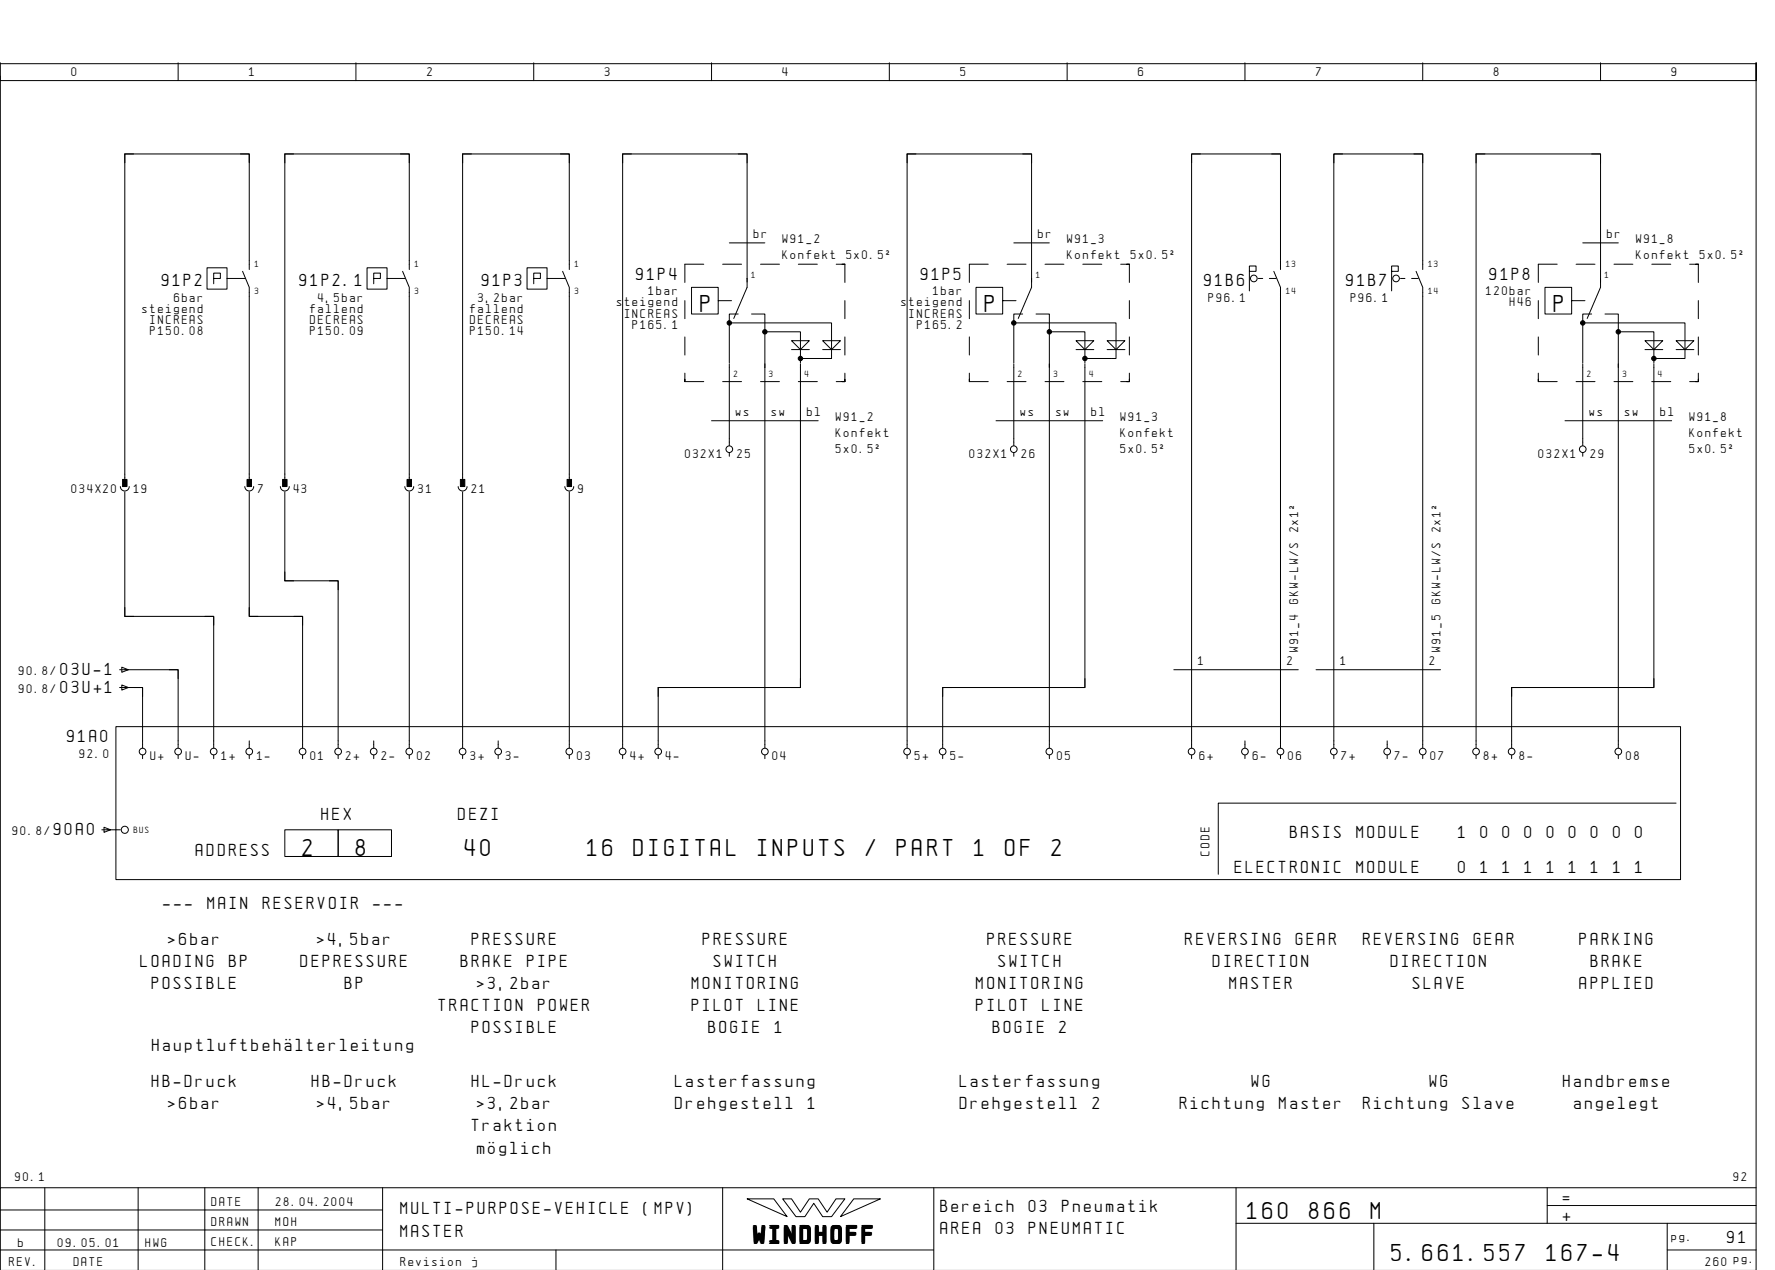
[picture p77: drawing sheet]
<svg xmlns="http://www.w3.org/2000/svg" width="399mm" height="286mm" viewBox="0 0 399 286" stroke-linecap="round" stroke-linejoin="round" font-family="sans-serif">
<defs><g id="words">
<g font-size="4.4">
<text x="157.6" y="70.1">P</text>
<text x="221.6" y="70.1">P</text>
<text x="349.6" y="70.1">P</text>
<text x="68.1" y="192.4">2</text>
<text x="80.1" y="192.4">8</text>
<text x="104.6" y="192.4">40</text>
<text x="132.1" y="192.4">16</text>
<text x="142.5" y="192.4">DIGITAL</text>
<text x="170.4" y="192.4">INPUTS</text>
<text x="194.8" y="192.4">/</text>
<text x="201.7" y="192.4">PART</text>
<text x="219.1" y="192.4">1</text>
<text x="226.1" y="192.4">OF</text>
<text x="236.6" y="192.4">2</text>
<text x="280.6" y="274.1">160</text>
<text x="294.5" y="274.1">866</text>
<text x="308.4" y="274.1">M</text>
<text x="169.5" y="279.3">WINDHOFF</text>
<text x="313.1" y="283.6">5.661.557</text>
<text x="347.9" y="283.6">167-4</text>
</g>
<g font-size="3.1">
<text x="36.4" y="64.4">91P2</text>
<text x="67.4" y="64.4">91P2.1</text>
<text x="108.4" y="64.4">91P3</text>
<text x="143.1" y="62.9">91P4</text>
<text x="207.1" y="62.9">91P5</text>
<text x="270.9" y="64.4">91B6</text>
<text x="302.9" y="64.4">91B7</text>
<text x="335.1" y="62.9">91P8</text>
<text x="13.6" y="151.9">03U-1</text>
<text x="13.6" y="155.9">03U+1</text>
<text x="15.1" y="166.9">91A0</text>
<text x="72.3" y="184.4">HEX</text>
<text x="103.1" y="184.4">DEZI</text>
<text x="12.1" y="187.9">90A0</text>
<text x="290.2" y="188.4">BASIS</text>
<text x="305.2" y="188.4">MODULE</text>
<text x="328.1" y="188.4">1</text>
<text x="333.1" y="188.4">0</text>
<text x="338" y="188.4">0</text>
<text x="343" y="188.4">0</text>
<text x="348" y="188.4">0</text>
<text x="353" y="188.4">0</text>
<text x="357.9" y="188.4">0</text>
<text x="362.9" y="188.4">0</text>
<text x="367.9" y="188.4">0</text>
<text x="44.1" y="192.4">ADDRESS</text>
<text x="277.8" y="196.4">ELECTRONIC</text>
<text x="305.2" y="196.4">MODULE</text>
<text x="328.1" y="196.4">0</text>
<text x="333.1" y="196.4">1</text>
<text x="338" y="196.4">1</text>
<text x="343" y="196.4">1</text>
<text x="348" y="196.4">1</text>
<text x="353" y="196.4">1</text>
<text x="357.9" y="196.4">1</text>
<text x="362.9" y="196.4">1</text>
<text x="367.9" y="196.4">1</text>
<text x="36.7" y="204.4">---</text>
<text x="46.7" y="204.4">MAIN</text>
<text x="59.1" y="204.4">RESERVOIR</text>
<text x="84" y="204.4">---</text>
<text x="37.9" y="212.4">&gt;6bar</text>
<text x="71.4" y="212.4">&gt;4,5bar</text>
<text x="106.1" y="212.4">PRESSURE</text>
<text x="158.1" y="212.4">PRESSURE</text>
<text x="222.1" y="212.4">PRESSURE</text>
<text x="266.7" y="212.4">REVERSING</text>
<text x="291.5" y="212.4">GEAR</text>
<text x="306.7" y="212.4">REVERSING</text>
<text x="331.5" y="212.4">GEAR</text>
<text x="355.4" y="212.4">PARKING</text>
<text x="31.6" y="217.4">LOADING</text>
<text x="51.5" y="217.4">BP</text>
<text x="67.6" y="217.4">DEPRESSURE</text>
<text x="103.6" y="217.4">BRAKE</text>
<text x="118.6" y="217.4">PIPE</text>
<text x="160.6" y="217.4">SWITCH</text>
<text x="224.6" y="217.4">SWITCH</text>
<text x="272.9" y="217.4">DIRECTION</text>
<text x="312.9" y="217.4">DIRECTION</text>
<text x="357.9" y="217.4">BRAKE</text>
<text x="34.1" y="222.4">POSSIBLE</text>
<text x="77.6" y="222.4">BP</text>
<text x="98.7" y="227.4">TRACTION</text>
<text x="107.4" y="222.4">&gt;3,2bar</text>
<text x="121.1" y="227.4">POWER</text>
<text x="155.6" y="222.4">MONITORING</text>
<text x="155.6" y="227.4">PILOT</text>
<text x="170.6" y="227.4">LINE</text>
<text x="219.6" y="222.4">MONITORING</text>
<text x="219.6" y="227.4">PILOT</text>
<text x="234.6" y="227.4">LINE</text>
<text x="276.6" y="222.4">MASTER</text>
<text x="317.9" y="222.4">SLAVE</text>
<text x="355.4" y="222.4">APPLIED</text>
<text x="106.1" y="232.4">POSSIBLE</text>
<text x="159.4" y="232.4">BOGIE</text>
<text x="174.3" y="232.4">1</text>
<text x="223.4" y="232.4">BOGIE</text>
<text x="238.3" y="232.4">2</text>
<text x="34.2" y="236.4">HauptluftbehÑlterleitung</text>
<text x="34.1" y="244.4">HB-Druck</text>
<text x="70.1" y="244.4">HB-Druck</text>
<text x="106.1" y="244.4">HL-Druck</text>
<text x="151.9" y="244.4">Lasterfassung</text>
<text x="215.9" y="244.4">Lasterfassung</text>
<text x="281.6" y="244.4">WG</text>
<text x="321.6" y="244.4">WG</text>
<text x="351.6" y="244.4">Handbremse</text>
<text x="37.9" y="249.4">&gt;6bar</text>
<text x="71.4" y="249.4">&gt;4,5bar</text>
<text x="107.4" y="249.4">&gt;3,2bar</text>
<text x="151.9" y="249.4">Drehgestell</text>
<text x="181.8" y="249.4">1</text>
<text x="215.9" y="249.4">Drehgestell</text>
<text x="245.8" y="249.4">2</text>
<text x="265.4" y="249.4">Richtung</text>
<text x="287.8" y="249.4">Master</text>
<text x="306.7" y="249.4">Richtung</text>
<text x="329.1" y="249.4">Slave</text>
<text x="354.1" y="249.4">angelegt</text>
<text x="106.1" y="254.4">Traktion</text>
<text x="107.4" y="259.4">mîglich</text>
<text x="90.1" y="273.1">MULTI-PURPOSE-VEHICLE</text>
<text x="144.8" y="273.1">(MPV)</text>
<text x="211.6" y="272.6">Bereich</text>
<text x="231.5" y="272.6">03</text>
<text x="238.9" y="272.6">Pneumatik</text>
<text x="351.6" y="270.6">=</text>
<text x="351.6" y="274.6">+</text>
<text x="90.1" y="278.1">MASTER</text>
<text x="211.6" y="277.6">AREA</text>
<text x="224" y="277.6">03</text>
<text x="231.5" y="277.6">PNEUMATIC</text>
<text x="388.6" y="279.6">91</text>
</g>
<g font-size="2.3">
<text x="16.1" y="17.1">0</text>
<text x="56.1" y="17.1">1</text>
<text x="96.1" y="17.1">2</text>
<text x="136.1" y="17.1">3</text>
<text x="176.1" y="17.1">4</text>
<text x="216.1" y="17.1">5</text>
<text x="256.1" y="17.1">6</text>
<text x="296.1" y="17.1">7</text>
<text x="336.1" y="17.1">8</text>
<text x="376.1" y="17.1">9</text>
<text x="169.6" y="53.6">br</text>
<text x="233.6" y="53.6">br</text>
<text x="361.6" y="53.6">br</text>
<text x="176.1" y="54.6">W91_2</text>
<text x="176.1" y="58.2">Konfekt</text>
<text x="190.4" y="58.2">5x0.5˝</text>
<text x="240.1" y="54.6">W91_3</text>
<text x="240.1" y="58.2">Konfekt</text>
<text x="254.4" y="58.2">5x0.5˝</text>
<text x="368.1" y="54.6">W91_8</text>
<text x="368.1" y="58.2">Konfekt</text>
<text x="382.4" y="58.2">5x0.5˝</text>
<text x="32" y="70.4">steigend</text>
<text x="39.2" y="67.9">6bar</text>
<text x="69.8" y="70.4">fallend</text>
<text x="71.6" y="67.9">4,5bar</text>
<text x="105.8" y="70.4">fallend</text>
<text x="107.6" y="67.9">3,2bar</text>
<text x="138.7" y="68.9">steigend</text>
<text x="140.5" y="71.4">INCREAS</text>
<text x="145.9" y="66.4">1bar</text>
<text x="202.7" y="68.9">steigend</text>
<text x="204.5" y="71.4">INCREAS</text>
<text x="209.9" y="66.4">1bar</text>
<text x="271.9" y="67.9">P96.1</text>
<text x="303.9" y="67.9">P96.1</text>
<text x="334.3" y="66.4">120bar</text>
<text x="339.7" y="68.9">H46</text>
<text x="33.8" y="72.9">INCREAS</text>
<text x="33.8" y="75.4">P150.08</text>
<text x="69.8" y="72.9">DECREAS</text>
<text x="69.8" y="75.4">P150.09</text>
<text x="105.8" y="72.9">DECREAS</text>
<text x="105.8" y="75.4">P150.14</text>
<text x="142.3" y="73.9">P165.1</text>
<text x="206.3" y="73.9">P165.2</text>
<text x="165.6" y="93.6">ws</text>
<text x="173.6" y="93.6">sw</text>
<text x="181.6" y="93.6">bl</text>
<text x="188.1" y="94.6">W91_2</text>
<text x="229.6" y="93.6">ws</text>
<text x="237.6" y="93.6">sw</text>
<text x="245.6" y="93.6">bl</text>
<text x="252.1" y="94.6">W91_3</text>
<text x="357.6" y="93.6">ws</text>
<text x="365.6" y="93.6">sw</text>
<text x="373.6" y="93.6">bl</text>
<text x="380.1" y="94.6">W91_8</text>
<text x="188.1" y="98.2">Konfekt</text>
<text x="188.1" y="101.8">5x0.5˝</text>
<text x="252.1" y="98.2">Konfekt</text>
<text x="252.1" y="101.8">5x0.5˝</text>
<text x="380.1" y="98.2">Konfekt</text>
<text x="380.1" y="101.8">5x0.5˝</text>
<text x="154.1" y="102.9">032X1</text>
<text x="165.8" y="102.9">25</text>
<text x="218.1" y="102.9">032X1</text>
<text x="229.8" y="102.9">26</text>
<text x="346.1" y="102.9">032X1</text>
<text x="357.8" y="102.9">29</text>
<text x="16.1" y="110.9">034X20</text>
<text x="30.1" y="110.9">19</text>
<text x="58.1" y="110.9">7</text>
<text x="66.1" y="110.9">43</text>
<text x="94.1" y="110.9">31</text>
<text x="106.1" y="110.9">21</text>
<text x="130.1" y="110.9">9</text>
<text x="292.1" y="119.8" transform="rotate(-90 292.1 119.8)">2x1˝</text>
<text x="324.1" y="119.8" transform="rotate(-90 324.1 119.8)">2x1˝</text>
<text x="292.1" y="135.9" transform="rotate(-90 292.1 135.9)">GKW-LW/S</text>
<text x="324.1" y="135.9" transform="rotate(-90 324.1 135.9)">GKW-LW/S</text>
<text x="269.6" y="149.6">1</text>
<text x="289.6" y="149.6">2</text>
<text x="292.1" y="146.6" transform="rotate(-90 292.1 146.6)">W91_4</text>
<text x="301.6" y="149.6">1</text>
<text x="321.6" y="149.6">2</text>
<text x="324.1" y="146.6" transform="rotate(-90 324.1 146.6)">W91_5</text>
<text x="4.2" y="151.9">90.8/</text>
<text x="4.2" y="155.9">90.8/</text>
<text x="17.9" y="170.4">92.0</text>
<text x="33.8" y="170.9">U+</text>
<text x="41.8" y="170.9">U-</text>
<text x="49.8" y="170.9">1+</text>
<text x="57.8" y="170.9">1-</text>
<text x="69.8" y="170.9">01</text>
<text x="77.8" y="170.9">2+</text>
<text x="85.8" y="170.9">2-</text>
<text x="93.8" y="170.9">02</text>
<text x="105.8" y="170.9">3+</text>
<text x="113.8" y="170.9">3-</text>
<text x="129.8" y="170.9">03</text>
<text x="141.8" y="170.9">4+</text>
<text x="149.8" y="170.9">4-</text>
<text x="173.8" y="170.9">04</text>
<text x="205.8" y="170.9">5+</text>
<text x="213.8" y="170.9">5-</text>
<text x="237.8" y="170.9">05</text>
<text x="269.8" y="170.9">6+</text>
<text x="281.8" y="170.9">6-</text>
<text x="289.8" y="170.9">06</text>
<text x="301.8" y="170.9">7+</text>
<text x="313.8" y="170.9">7-</text>
<text x="321.8" y="170.9">07</text>
<text x="333.8" y="170.9">8+</text>
<text x="341.8" y="170.9">8-</text>
<text x="365.8" y="170.9">08</text>
<text x="2.8" y="187.9">90.8/</text>
<text x="272.1" y="192.4" transform="rotate(-90 272.1 192.4)">CODE</text>
<text x="3.4" y="265.6">90.1</text>
<text x="390" y="265.6">92</text>
<text x="47.6" y="271.1">DATE</text>
<text x="47.6" y="275.6">DRAWN</text>
<text x="62" y="275.6">MOH</text>
<text x="62.1" y="271.1">28.04.2004</text>
<text x="4.1" y="280.4">b</text>
<text x="13" y="280.4">09.05.01</text>
<text x="32.7" y="280.4">HWG</text>
<text x="47.6" y="280.1">CHECK.</text>
<text x="62" y="280.1">KAP</text>
<text x="376.1" y="279.1">pg.</text>
<text x="2.1" y="284.6">REV.</text>
<text x="16.6" y="284.6">DATE</text>
<text x="90.1" y="284.6">Revision</text>
<text x="106.2" y="284.6">j</text>
<text x="383.7" y="284.6">260 pg.</text>
</g>
<g font-size="1.6">
<text x="57.4" y="60.1">1</text>
<text x="93.4" y="60.1">1</text>
<text x="129.4" y="60.1">1</text>
<text x="169.1" y="62.4">1</text>
<text x="233.1" y="62.4">1</text>
<text x="289.4" y="60.1">13</text>
<text x="321.4" y="60.1">13</text>
<text x="361.1" y="62.4">1</text>
<text x="57.4" y="66.1">3</text>
<text x="93.4" y="66.1">3</text>
<text x="129.4" y="66.1">3</text>
<text x="289.4" y="66.1">14</text>
<text x="321.4" y="66.1">14</text>
<text x="165.1" y="84.8">2</text>
<text x="173.1" y="84.8">3</text>
<text x="181.1" y="84.8">4</text>
<text x="229.1" y="84.8">2</text>
<text x="237.1" y="84.8">3</text>
<text x="245.1" y="84.8">4</text>
<text x="357.1" y="84.8">2</text>
<text x="365.1" y="84.8">3</text>
<text x="373.1" y="84.8">4</text>
<text x="30.1" y="187.3">BUS</text>
</g>
</g></defs>
<g fill="none" stroke="#000" stroke-width=".22">
<path d="M.1 14.1v4h395v-4v271.6M.1 17.1v250M.1 14.3h395M40.1 14.1v4M80.1 14.1v4M120.1 14.1v4M160.1 14.1v4M200.1 14.1v4M240.1 14.1v4M280.1 14.1v4M320.1 14.1v4M360.1 14.1v4"/>
<path d="M30.1 34.6h-2v2M54.1 34.6h2v2M66.1 34.6h-2v2M90.1 34.6h2v2M106.1 34.6h-2v2M126.1 34.6h2v2M142.1 34.6h-2v2M166.1 34.6h2v2M206.1 34.6h-2v2M230.1 34.6h2v2M270.1 34.6h-2v2M286.1 34.6h2v2"/>
<path d="M302.1 34.6h-2v2M318.1 34.6h2v2M334.1 34.6h-2v2M358.1 34.6h2v2M158.3 59.4h-4.2v4.1M162.6 59.4h4.2M164.1 54.6h8M171.1 59.4h4.2M179.6 59.4h4.3M188.1 59.4h2h-.6M190.1 59.4v4.1M222.3 59.4h-4.2v4.1"/>
<path d="M226.6 59.4h4.2M228.1 54.6h8M235.1 59.4h4.2M243.6 59.4h4.3M252.1 59.4h2h-.6M254.1 59.4v4.1M350.3 59.4h-4.2v4.1M354.6 59.4h4.2M356.1 54.6h8M363.1 59.4h4.2M371.6 59.4h4.3M380.1 59.4h2h-.6"/>
<path d="M382.1 59.4v4.1M48.1 62.6h1.5v-1.2h-1.5v2.4M51.1 62.6v2.4h-4.5v-4.8h4.5v2.4h4M54.6 61l1.5 3.6v43.2M56.1 60.6v-26h-28v73.2M84.1 62.6h1.5v-1.2h-1.5v2.4M87.1 62.6v2.4h-4.5v-4.8h4.5v2.4h4M90.6 61l1.5 3.6v43.2M92.1 60.6v-26h-28v73.2M120.1 62.6h1.5v-1.2h-1.5v2.4M123.1 62.6v2.4h-4.5v-4.8h4.5v2.4h4M126.6 61l1.5 3.6v43.2"/>
<path d="M128.1 60.6v-26h-24v73.2M154.1 67.6v4.1M154.1 75.8v4.1M161.6 67.6v3h-6v-6h6v3h3M164.1 72.6h23v6M165.1 71.6l3-7v-30h-28v133.6M166.1 70.6h-2v11M169.1 70.6h3v12M172.1 74.6h8v7M178.1 76.6h4l-2 2zM178.1 78.6h4M185.1 78.6h4"/>
<path d="M185.1 76.6h4l-2 2-1 2h1v-2zM190.1 67.6v4.1M190.1 75.8v4.1M218.1 67.6v4.1M218.1 75.8v4.1M225.6 67.6v3h-6v-6h6v3h3M228.1 72.6h23v6M229.1 71.6l3-7v-30h-28v133.6M230.1 70.6h-2v11M233.1 70.6h3v12M236.1 74.6h8v7M242.1 78.6h4"/>
<path d="M242.1 76.6h4l-2 2zM249.1 78.6h4M249.1 76.6h4l-2 2-1 2h1v-2zM254.1 67.6v4.1M254.1 75.8v4.1M281.1 61h1.5v-1.2h-1.5v5.6M283.1 62.6h1M285.6 62.6h1.5M286.6 61l1.5 3.6v103.6M288.1 60.6v-26h-20v133.6M313.1 61h1.5v-1.2h-1.5v5.6M315.1 62.6h1"/>
<path d="M317.6 62.6h1.5M318.6 61l1.5 3.6v103.6M320.1 60.6v-26h-20v133.6M346.1 67.6v4.1M346.1 75.8v4.1M353.6 67.6v3h-6v-6h6v3h3M356.1 72.6h23v6M357.1 71.6l3-7v-30h-28v133.6M358.1 70.6h-2v11M361.1 70.6h3v12M364.1 74.6h8v7M370.1 78.6h4"/>
<path d="M370.1 76.6h4l-2 2zM377.1 78.6h4M377.1 76.6h4l-2 2-1 2h1v-2zM382.1 67.6v4.1M382.1 75.8v4.1M154.1 83.9v1.9v-.5M154.1 85.8h4.2M160.1 94.6h24M162.6 85.8h4.2M164.1 81.8v18.4M171.1 85.8h4.2M172.1 81.8v86.4"/>
<path d="M179.6 85.8h4.3M180.1 81.8v72.8h-32v13.6M180.1 80.6h6M188.1 85.8h2h-.6M190.1 83.9v1.9v-.5M218.1 85.8h4.2M218.1 83.9v1.9v-.5M224.1 94.6h24M226.6 85.8h4.2M228.1 81.8v18.4M235.1 85.8h4.2M236.1 81.8v86.4"/>
<path d="M243.6 85.8h4.3M244.1 81.8v72.8h-32v13.6M244.1 80.6h6M252.1 85.8h2h-.6M254.1 83.9v1.9v-.5M346.1 85.8h4.2M346.1 83.9v1.9v-.5M352.1 94.6h24M354.6 85.8h4.2M356.1 81.8v18.4M363.1 85.8h4.2M364.1 81.8v86.4"/>
<path d="M371.6 85.8h4.3M372.1 81.8v72.8h-32v13.6M372.1 80.6h6M380.1 85.8h2h-.6M382.1 83.9v1.9v-.5M27.1 109.4a1 1 0 0 0 1 1 1 1 0 0 0 1-1M28.1 110.6v28h20v29.6M55.1 109.4a1 1 0 0 0 1 1 1 1 0 0 0 1-1M56.1 110.6v28h12v29.6M63.1 109.4a1 1 0 0 0 1 1 1 1 0 0 0 1-1M64.1 110.6v20h12v37.6M91.1 109.4a1 1 0 0 0 1 1 1 1 0 0 0 1-1"/>
<path d="M92.1 110.6v57.6M103.1 109.4a1 1 0 0 0 1 1 1 1 0 0 0 1-1M104.1 110.6v57.6M127.1 109.4a1 1 0 0 0 1 1 1 1 0 0 0 1-1M128.1 110.6v57.6M164.1 101.8v.8M228.1 101.8v.8M356.1 101.8v.8M28.1 136.6v2h2M46.1 138.6h2v2M56.1 136.6v2h2M64.1 128.6v2h2"/>
<path d="M66.1 138.6h2v2M74.1 130.6h2v2M26.9 150.6h1.9M26.9 154.6h1.9M27.4 150l1.5 .6-1.5 .6zM27.4 154l1.5 .6-1.5 .6zM28.1 154.6h4v13.6M28.1 150.6h12v17.6M30.1 154.6h2v2M38.1 150.6h2v2M150.1 154.6h-2v2M180.1 152.6v2h-2"/>
<path d="M214.1 154.6h-2v2M244.1 152.6v2h-2M264.1 150.6h28M296.1 150.6h28M342.1 154.6h-2v2M372.1 152.6v2h-2M26.1 163.4h352v34.4h-352zM32.1 169.8v.8M40.1 169.8v.8M48.1 169.8v.8M56.1 166.6v1.6M56.1 169.8v.8"/>
<path d="M68.1 169.8v.8M76.1 169.8v.8M84.1 166.6v1.6M84.1 169.8v.8M92.1 169.8v.8M104.1 169.8v.8M112.1 166.6v1.6M112.1 169.8v.8M128.1 169.8v.8M140.1 169.8v.8M148.1 169.8v.8M172.1 169.8v.8"/>
<path d="M204.1 169.8v.8M212.1 169.8v.8M236.1 169.8v.8M268.1 169.8v.8M280.1 166.6v1.6M280.1 169.8v.8M288.1 169.8v.8M300.1 169.8v.8M312.1 166.6v1.6M312.1 169.8v.8M320.1 169.8v.8M332.1 169.8v.8"/>
<path d="M340.1 169.8v.8M364.1 169.8v.8M23.4 186l1.5 .6-1.5 .6zM27.1 186.6h-4.2M64.1 186.6h12v6h-12zM76.1 186.6h12v6h-12zM377.1 180.6h-103v16M10.1 267.1v18.5M31.1 267.1v18.5M46.1 267.1v18.6M58.1 267.1v18.6M86.1 272.1h-86"/>
<path d="M86.1 276.6h-86M86.1 267.1v18.6M162.6 267.1v18.6M168.1 269.6h6l3 4zM176.1 269.6h2l2 3 2-3h2l2 3 2-3h2l-3 4h-2l-2-3-2 3h-2zM192.1 269.6h6l-9 4zM210.1 267.1v18.6M278.1 275.1h117M278.1 267.1v18.6M309.1 275.1v10.6M348.1 271.1h47M348.1 267.1v8"/>
<path d="M375.1 275.1v10.6M395.1 267.1h-395v18.6M125.1 281.1v4.6M210.1 281.1h-210M375.1 281.1h20"/>
<circle cx="282.1" cy="62.6" r=".75"/>
<circle cx="314.1" cy="62.6" r=".75"/>
<circle cx="164.1" cy="101" r=".75"/>
<circle cx="228.1" cy="101" r=".75"/>
<circle cx="356.1" cy="101" r=".75"/>
<circle cx="32.1" cy="169" r=".75"/>
<circle cx="40.1" cy="169" r=".75"/>
<circle cx="48.1" cy="169" r=".75"/>
<circle cx="56.1" cy="169" r=".75"/>
<circle cx="68.1" cy="169" r=".75"/>
<circle cx="76.1" cy="169" r=".75"/>
<circle cx="84.1" cy="169" r=".75"/>
<circle cx="92.1" cy="169" r=".75"/>
<circle cx="104.1" cy="169" r=".75"/>
<circle cx="112.1" cy="169" r=".75"/>
<circle cx="128.1" cy="169" r=".75"/>
<circle cx="140.1" cy="169" r=".75"/>
<circle cx="148.1" cy="169" r=".75"/>
<circle cx="172.1" cy="169" r=".75"/>
<circle cx="204.1" cy="169" r=".75"/>
<circle cx="212.1" cy="169" r=".75"/>
<circle cx="236.1" cy="169" r=".75"/>
<circle cx="268.1" cy="169" r=".75"/>
<circle cx="280.1" cy="169" r=".75"/>
<circle cx="288.1" cy="169" r=".75"/>
<circle cx="300.1" cy="169" r=".75"/>
<circle cx="312.1" cy="169" r=".75"/>
<circle cx="320.1" cy="169" r=".75"/>
<circle cx="332.1" cy="169" r=".75"/>
<circle cx="340.1" cy="169" r=".75"/>
<circle cx="364.1" cy="169" r=".75"/>
<circle cx="28.1" cy="186.6" r=".8"/>
</g>
<g fill="#000" stroke="#000" stroke-width=".22">
<path d="M27.6 107.8h1v1.6h-1zM55.6 107.8h1v1.6h-1zM63.6 107.8h1v1.6h-1zM91.6 107.8h1v1.6h-1zM103.6 107.8h1v1.6h-1zM127.6 107.8h1v1.6h-1z"/>
<circle cx="164.1" cy="72.6" r=".5"/>
<circle cx="172.1" cy="74.6" r=".5"/>
<circle cx="228.1" cy="72.6" r=".5"/>
<circle cx="236.1" cy="74.6" r=".5"/>
<circle cx="356.1" cy="72.6" r=".5"/>
<circle cx="364.1" cy="74.6" r=".5"/>
<circle cx="180.1" cy="80.6" r=".5"/>
<circle cx="244.1" cy="80.6" r=".5"/>
<circle cx="372.1" cy="80.6" r=".5"/>
</g>
<use href="#words"/>
</svg>
